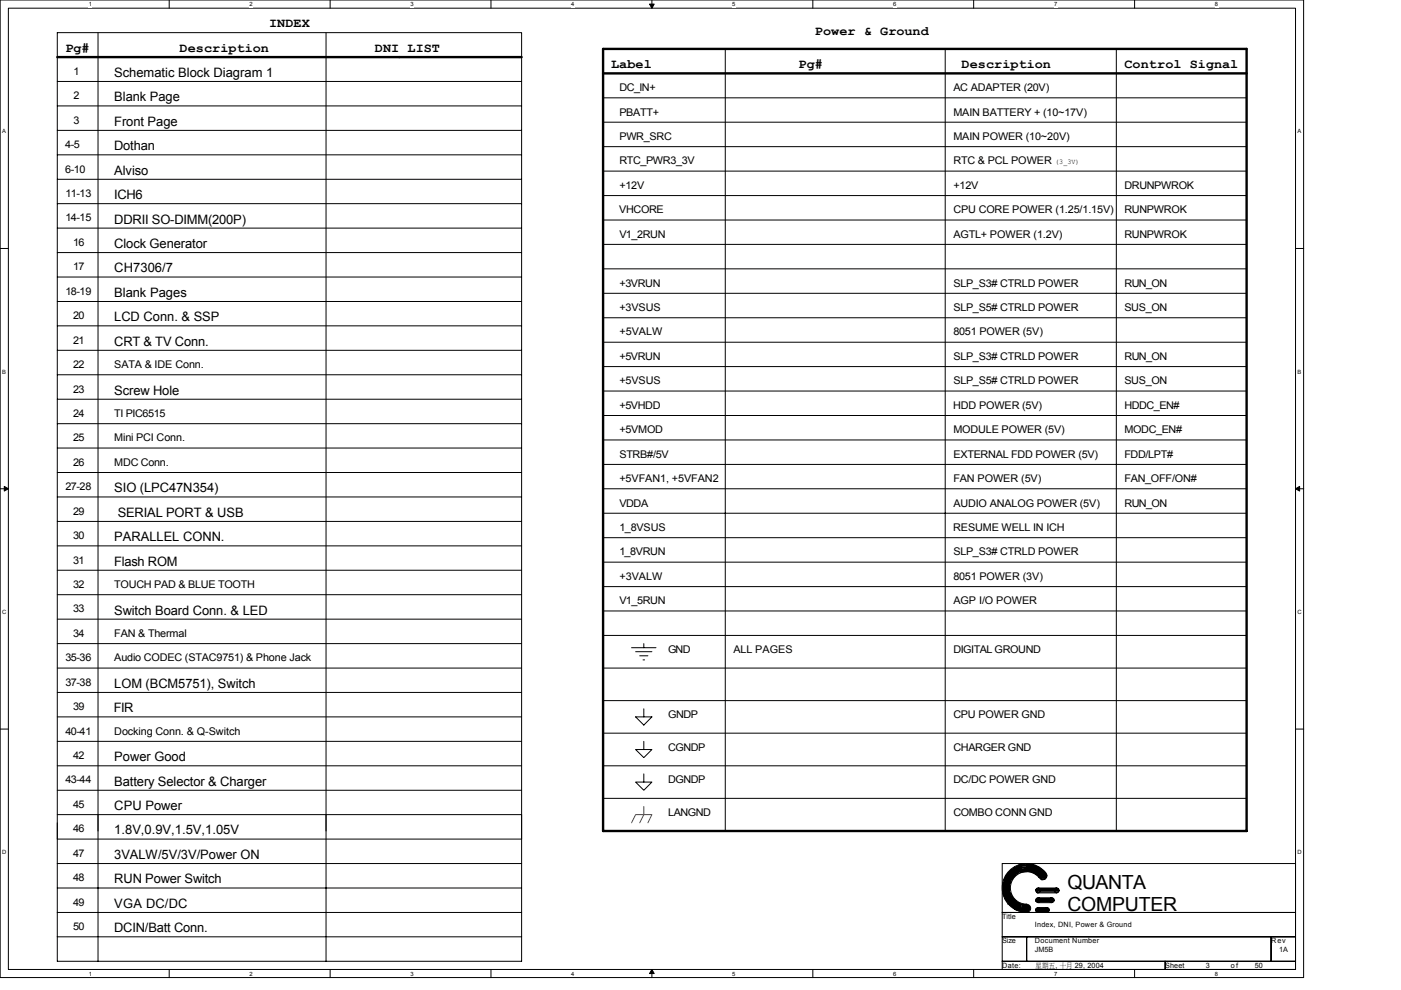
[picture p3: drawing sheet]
<svg xmlns="http://www.w3.org/2000/svg" width="297mm" height="210mm" viewBox="0 0 297 210" stroke-linecap="round" stroke-linejoin="round" font-family="sans-serif">
<defs><g id="words">
<g font-size="4.1">
<text x="226.3" y="188.5">QUANTA</text>
<text x="226.3" y="193.3">COMPUTER</text>
</g>
<g font-size="2.8">
<text x="57" y="5.8">INDEX</text>
<text x="13.9" y="10.9">Pg#</text>
<text x="38.1" y="10.9">Description</text>
<text x="79.5" y="10.9">DNI LIST</text>
<text x="172.8" y="7.5">Power &amp; Ground</text>
<text x="24.2" y="16.3">Schematic Block Diagram 1</text>
<text x="129.6" y="14.4">Label</text>
<text x="169.3" y="14.4">Pg#</text>
<text x="203.9" y="14.4">Description</text>
<text x="238.4" y="14.4">Control Signal</text>
<text x="24.2" y="21.5">Blank Page</text>
<text x="24.2" y="26.7">Front Page</text>
<text x="24.2" y="31.9">Dothan</text>
<text x="24.2" y="37">Alviso</text>
<text x="24.2" y="42.2">ICH6</text>
<text x="24.2" y="47.4">DDRII SO-DIMM(200P)</text>
<text x="24.2" y="52.6">Clock Generator</text>
<text x="24.2" y="57.8">CH7306/7</text>
<text x="24.2" y="62.9">Blank Pages</text>
<text x="24.2" y="68.1">LCD Conn. &amp; SSP</text>
<text x="24.2" y="73.3">CRT &amp; TV Conn.</text>
<text x="24.2" y="83.7">Screw Hole</text>
<text x="24.2" y="104.4">SIO (LPC47N354)</text>
<text x="25" y="109.6">SERIAL PORT &amp; USB</text>
<text x="24.2" y="114.7">PARALLEL CONN.</text>
<text x="24.2" y="119.9">Flash ROM</text>
<text x="24.2" y="130.3">Switch Board Conn. &amp; LED</text>
<text x="24.2" y="145.8">LOM (BCM5751), Switch</text>
<text x="24.2" y="151">FIR</text>
<text x="24.2" y="161.4">Power Good</text>
<text x="24.2" y="166.6">Battery Selector &amp; Charger</text>
<text x="24.2" y="171.7">CPU Power</text>
<text x="24.2" y="176.9">1.8V,0.9V,1.5V,1.05V</text>
<text x="24.2" y="182.1">3VALW/5V/3V/Power ON</text>
<text x="24.2" y="187.3">RUN Power Switch</text>
<text x="24.2" y="192.5">VGA DC/DC</text>
<text x="24.2" y="197.7">DCIN/Batt Conn.</text>
</g>
<g font-size="2.2">
<text x="15.6" y="15.9">1</text>
<text x="15.6" y="21">2</text>
<text x="131.3" y="19.3">DC_IN+</text>
<text x="202.1" y="19.3">AC ADAPTER (20V)</text>
<text x="15.6" y="26.2">3</text>
<text x="131.3" y="24.5">PBATT+</text>
<text x="131.3" y="29.7">PWR_SRC</text>
<text x="202.1" y="29.7">MAIN POWER (10~20V)</text>
<text x="202.1" y="24.5">MAIN BATTERY + (10~17V)</text>
<text x="13.8" y="31.4">4-5</text>
<text x="131.3" y="34.9">RTC_PWR3_3V</text>
<text x="202.1" y="34.9">RTC &amp; PCL POWER</text>
<text x="13.8" y="36.6">6-10</text>
<text x="13.9" y="41.8">11-13</text>
<text x="131.3" y="40">+12V</text>
<text x="202.1" y="40">+12V</text>
<text x="238.4" y="40">DRUNPWROK</text>
<text x="13.9" y="46.9">14-15</text>
<text x="131.3" y="45.2">VHCORE</text>
<text x="202.1" y="45.2">CPU CORE POWER (1.25/1.15V)</text>
<text x="238.4" y="45.2">RUNPWROK</text>
<text x="15.5" y="52.1">16</text>
<text x="131.3" y="50.4">V1_2RUN</text>
<text x="202.1" y="50.4">AGTL+ POWER (1.2V)</text>
<text x="238.4" y="50.4">RUNPWROK</text>
<text x="15.5" y="57.3">17</text>
<text x="13.9" y="62.5">18-19</text>
<text x="131.3" y="60.8">+3VRUN</text>
<text x="131.3" y="66">+3VSUS</text>
<text x="202.1" y="60.8">SLP_S3# CTRLD POWER</text>
<text x="202.1" y="66">SLP_S5# CTRLD POWER</text>
<text x="238.4" y="66">SUS_ON</text>
<text x="238.4" y="60.8">RUN_ON</text>
<text x="15.5" y="67.7">20</text>
<text x="131.3" y="71.1">+5VALW</text>
<text x="202.1" y="71.1">8051 POWER (5V)</text>
<text x="15.5" y="72.9">21</text>
<text x="131.3" y="76.3">+5VRUN</text>
<text x="202.1" y="76.3">SLP_S3# CTRLD POWER</text>
<text x="238.4" y="76.3">RUN_ON</text>
<text x="15.5" y="78">22</text>
<text x="15.5" y="83.2">23</text>
<text x="24.2" y="78">SATA &amp; IDE Conn.</text>
<text x="131.3" y="81.5">+5VSUS</text>
<text x="202.1" y="81.5">SLP_S5# CTRLD POWER</text>
<text x="238.4" y="81.5">SUS_ON</text>
<text x="15.5" y="88.4">24</text>
<text x="24.2" y="88.4">TI PIC6515</text>
<text x="131.3" y="86.7">+5VHDD</text>
<text x="202.1" y="86.7">HDD POWER (5V)</text>
<text x="238.4" y="86.7">HDDC_EN#</text>
<text x="15.5" y="93.6">25</text>
<text x="24.2" y="93.6">Mini PCI Conn.</text>
<text x="131.3" y="91.9">+5VMOD</text>
<text x="202.1" y="91.9">MODULE POWER (5V)</text>
<text x="238.4" y="91.9">MODC_EN#</text>
<text x="15.5" y="98.8">26</text>
<text x="24.2" y="98.8">MDC Conn.</text>
<text x="131.3" y="97">STRB#/5V</text>
<text x="202.1" y="97">EXTERNAL FDD POWER (5V)</text>
<text x="238.4" y="97">FDD/LPT#</text>
<text x="13.9" y="103.9">27-28</text>
<text x="131.3" y="107.4">VDDA</text>
<text x="131.3" y="102.2">+5VFAN1, +5VFAN2</text>
<text x="202.1" y="102.2">FAN POWER (5V)</text>
<text x="202.1" y="107.4">AUDIO ANALOG POWER (5V)</text>
<text x="238.4" y="107.4">RUN_ON</text>
<text x="238.4" y="102.2">FAN_OFF/ON#</text>
<text x="15.5" y="109.1">29</text>
<text x="131.3" y="112.6">1_8VSUS</text>
<text x="202.1" y="112.6">RESUME WELL IN ICH</text>
<text x="15.5" y="114.3">30</text>
<text x="15.5" y="119.5">31</text>
<text x="131.3" y="117.8">1_8VRUN</text>
<text x="202.1" y="117.8">SLP_S3# CTRLD POWER</text>
<text x="15.5" y="124.7">32</text>
<text x="24.2" y="124.7">TOUCH PAD &amp; BLUE TOOTH</text>
<text x="131.3" y="122.9">+3VALW</text>
<text x="202.1" y="122.9">8051 POWER (3V)</text>
<text x="15.5" y="129.9">33</text>
<text x="131.3" y="128.1">V1_5RUN</text>
<text x="202.1" y="128.1">AGP I/O POWER</text>
<text x="15.5" y="135">34</text>
<text x="24.2" y="135">FAN &amp; Thermal</text>
<text x="13.9" y="140.2">35-36</text>
<text x="24.2" y="140.2">Audio CODEC (STAC9751) &amp; Phone Jack</text>
<text x="141.7" y="138.5">GND</text>
<text x="155.5" y="138.5">ALL PAGES</text>
<text x="202.1" y="138.5">DIGITAL GROUND</text>
<text x="13.9" y="145.4">37-38</text>
<text x="13.9" y="155.8">40-41</text>
<text x="15.5" y="150.6">39</text>
<text x="24.2" y="155.8">Docking Conn. &amp; Q-Switch</text>
<text x="141.6" y="152.3">GNDP</text>
<text x="202.1" y="152.3">CPU POWER GND</text>
<text x="15.5" y="161">42</text>
<text x="141.6" y="159.2">CGNDP</text>
<text x="202.1" y="159.2">CHARGER GND</text>
<text x="13.9" y="166.1">43-44</text>
<text x="141.6" y="166.1">DGNDP</text>
<text x="202.1" y="166.1">DC/DC POWER GND</text>
<text x="15.5" y="171.3">45</text>
<text x="141.7" y="173">LANGND</text>
<text x="202.1" y="173">COMBO CONN GND</text>
<text x="15.5" y="176.5">46</text>
<text x="15.5" y="181.7">47</text>
<text x="15.5" y="186.9">48</text>
<text x="15.5" y="192">49</text>
<text x="15.5" y="197.2">50</text>
</g>
<g font-size="1.5">
<text x="223.7" y="34.7">(3_3V)</text>
<text x="212.5" y="194.9">Title</text>
<text x="219.4" y="196.6">Index, DNI, Power &amp; Ground</text>
<text x="212.5" y="200">Size</text>
<text x="219.4" y="200">Document Number</text>
<text x="219.4" y="201.8">JM5B</text>
<text x="269.5" y="200">Rev</text>
<text x="271.2" y="201.8">1A</text>
<text x="212.5" y="205.2">Date:</text>
<text x="219.6" y="205.2">星期五, 十月 29, 2004</text>
<text x="247" y="205.2">Sheet</text>
<text x="255.7" y="205.2">3</text>
<text x="261" y="205.2">of</text>
<text x="266" y="205.2">50</text>
</g>
<g font-size="1.2">
<text x="18.8" y="1.3">1</text>
<text x="52.9" y="1.3">2</text>
<text x="87" y="1.3">3</text>
<text x="121.1" y="1.3">4</text>
<text x="155.3" y="1.3">5</text>
<text x="189.4" y="1.3">6</text>
<text x="223.5" y="1.3">7</text>
<text x="257.6" y="1.3">8</text>
<text x=".5" y="28.3">A</text>
<text x="275.1" y="28.3">A</text>
<text x=".5" y="79.2">B</text>
<text x="275.1" y="79.2">B</text>
<text x=".5" y="130.2">C</text>
<text x="275.1" y="130.2">C</text>
<text x=".5" y="181.1">D</text>
<text x="275.1" y="181.1">D</text>
<text x="18.8" y="206.8">1</text>
<text x="52.9" y="206.8">2</text>
<text x="87" y="206.8">3</text>
<text x="121.1" y="206.8">4</text>
<text x="155.3" y="206.8">5</text>
<text x="189.4" y="206.8">6</text>
<text x="223.5" y="206.8">7</text>
<text x="257.6" y="206.8">8</text>
</g>
</g></defs>
<path d="M0 0h276.4v207.3h-276.4zM1.8 1.7h272.9v203.8h-272.9z" fill="none" stroke="#000" stroke-width=".21"/>
<g fill="#fff">
<path d="M18.8 .2h.7v1.4h-.7z"/>
<path d="M18.8 205.7h.7v1.4h-.7z"/>
</g>
<path d="M35.9 0v1.7M35.9 205.5v1.8" fill="none" stroke="#000" stroke-width=".21"/>
<g fill="#fff">
<path d="M52.9 .2h.7v1.4h-.7z"/>
<path d="M52.9 205.7h.7v1.4h-.7z"/>
</g>
<path d="M70 0v1.7M70 205.5v1.8" fill="none" stroke="#000" stroke-width=".21"/>
<g fill="#fff">
<path d="M87 .2h.7v1.4h-.7z"/>
<path d="M87 205.7h.7v1.4h-.7z"/>
</g>
<path d="M104.1 0v1.7M104.1 205.5v1.8" fill="none" stroke="#000" stroke-width=".21"/>
<g fill="#fff">
<path d="M121.1 .2h.7v1.4h-.7z"/>
<path d="M121.1 205.7h.7v1.4h-.7z"/>
</g>
<path d="M138.2 0v1.7M138.2 205.5v1.8" fill="none" stroke="#000" stroke-width=".21"/>
<path d="M137.7 .9h1l-.5 .8zM138.2 205.5l.5 .9h-1z" fill="#000" stroke="#000" stroke-width=".21"/>
<g fill="#fff">
<path d="M155.3 .2h.6v1.4h-.6z"/>
<path d="M155.3 205.7h.6v1.4h-.6z"/>
</g>
<path d="M172.3 0v1.7M172.3 205.5v1.8" fill="none" stroke="#000" stroke-width=".21"/>
<g fill="#fff">
<path d="M189.4 .2h.6v1.4h-.6z"/>
<path d="M189.4 205.7h.6v1.4h-.6z"/>
</g>
<path d="M206.4 0v1.7M206.4 205.5v1.8" fill="none" stroke="#000" stroke-width=".21"/>
<g fill="#fff">
<path d="M223.5 .2h.6v1.4h-.6z"/>
<path d="M223.5 205.7h.6v1.4h-.6z"/>
</g>
<path d="M240.6 0v1.7M240.6 205.5v1.8" fill="none" stroke="#000" stroke-width=".21"/>
<g fill="#fff">
<path d="M257.6 .2h.7v1.4h-.7z"/>
<path d="M257.6 205.7h.7v1.4h-.7z"/>
<path d="M.5 27.2h.8v1.4h-.8z"/>
<path d="M275.1 27.2h.8v1.4h-.8z"/>
<path d="M.5 78.1h.8v1.4h-.8z"/>
<path d="M275.1 78.1h.8v1.4h-.8z"/>
</g>
<path d="M0 52.7h1.8M274.7 52.7h1.7" fill="none" stroke="#000" stroke-width=".21"/>
<g fill="#fff">
<path d="M.5 129.1h.8v1.4h-.8z"/>
<path d="M275.1 129.1h.9v1.4h-.9z"/>
</g>
<path d="M0 103.6h1.8M274.7 103.6h1.7" fill="none" stroke="#000" stroke-width=".21"/>
<path d="M.9 103.1l.9 .5-.9 .5zM274.7 103.6l.8-.5v1z" fill="#000" stroke="#000" stroke-width=".21"/>
<g fill="#fff">
<path d="M.5 180h.8v1.4h-.8z"/>
<path d="M275.1 180h.9v1.4h-.9z"/>
</g>
<g fill="none" stroke="#000" stroke-width=".21">
<path d="M12.1 17.3h98.5M20.8 6.9v196.9M69.1 6.9v196.9M153.8 10.4v165.8M200.4 10.4v165.8M236.7 10.4v165.8M12.1 38h98.5M12.1 32.8h98.5M12.1 27.6h98.5M12.1 22.5h98.5M127.9 20.7h136.4M127.9 25.9h136.4"/>
<path d="M127.9 31.1h136.4M127.9 36.3h136.4M12.1 53.6h98.5M12.1 58.7h98.5M12.1 48.4h98.5M12.1 43.2h98.5M127.9 41.5h136.4M127.9 46.7h136.4M127.9 51.8h136.4M127.9 57h136.4M12.1 79.5h98.5M12.1 74.3h98.5"/>
<path d="M12.1 69.1h98.5M12.1 63.9h98.5M127.9 77.7h136.4M127.9 67.4h136.4M127.9 72.6h136.4M127.9 62.2h136.4M12.1 95h98.5M12.1 84.6h98.5M12.1 89.8h98.5M127.9 93.3h136.4M127.9 82.9h136.4M127.9 88.1h136.4"/>
<path d="M127.9 98.5h136.4M12.1 115.7h98.5M12.1 105.4h98.5M12.1 100.2h98.5M12.1 110.6h98.5M127.9 114h136.4M127.9 108.8h136.4M127.9 103.6h136.4M127.9 119.2h136.4M12.1 120.9h98.5M12.1 131.3h98.5M12.1 136.5h98.5"/>
<path d="M12.1 126.1h98.5M127.9 124.4h136.4M127.9 129.5h136.4M127.9 134.7h136.4M133.9 137.3h5.2M134.8 138.2h3.4M135.6 139h1.8M136.3 139.9h.4M136.5 136.5v.8M0 154.6h1.8M12.1 141.6h98.5M12.1 146.8h98.5"/>
<path d="M12.1 152h98.5M12.1 157.2h98.5M127.9 141.6h136.4M127.9 148.5h136.4M127.9 155.4h136.4M134.8 158.9h3.4l-1.7 1.7zM134.8 152h3.4l-1.7 1.7zM136.5 150.3v1.7M136.5 157.2v1.7M274.7 154.6h1.7M12.1 172.7h98.5v31.1h-98.5v-196.9h98.5v171h-98.5M12.1 162.4h98.5"/>
<path d="M12.1 167.6h98.5M127.9 162.4h136.4M127.9 169.3h136.4M134.8 165.8h3.4l-1.7 1.8zM136.5 164.1v1.7M12.1 193.5h98.5M12.1 188.3h98.5M12.1 183.1h98.5M12.1 198.6h98.5M212.5 183.1h62.2v10.4h-62.2zM212.5 193.5h62.2v5.1h-62.2zM212.5 198.6h5.2v5.2h-5.2z"/>
<path d="M212.7 187.1v2.4l.1 .5v-3.5l.2-.3v4.3l.2 .2v-4.8l.2-.4v5.5l.1 .2v-5.9l.2-.1v6.5M214.2 184.5v2.9l.2-.5v-2.4l.2-.2v2.2l.1-.1v-2.3l.2-.1v2l.2-.1v-2.1h.2v1.9l.1-.2v-1.7l.2-.2v1.7l.2-.1v-1.6l.1-.2v1.8M216.3 183.8a4.7 4.7 0 0 1 5.4 2.2M216.3 184.5a4 4 0 0 1 4.8 1.7M216.3 184.3a4.2 4.2 0 0 1 5.1 2.1M216.3 184.2a4.3 4.3 0 0 1 5.2 2.2M216.3 184a4.5 4.5 0 0 1 5.2 2.1M216.3 183.5a4.9 4.9 0 0 1 5.7 2.2M216.3 183.3v1.7l-.2-.2v-1.4zM216.3 191.6v1.5h-.2v-1.5l-.2-.2v1.7l-.1-.2v-1.5l-.2-.2v1.7h-.2v-1.9l-.1-.1v1.9h-.2v-2.1l-.2-.2v2.1l-.2-.2v-2l-.1-.4v2.2l-.2-.1v-2.4l-.2-.4v2.6h-.1v-7.1l-.2 .2v6.7M216.3 191.7h.2v1.4h.1v-1.4h.2v1.6h-.3l.5-1.6M216.3 184.9a3.6 3.6 0 0 1 4.5 1.7"/>
<path d="M216.3 184.7a3.8 3.8 0 0 1 4.7 1.8M216.4 183.6a4.8 4.8 0 0 1 5.5 2.3M216.5 183.4v1.4M217 191.7h.1M217 191.7v1.6l.2-.2v-1.4l.1 .4v1.2h.2v-1.4h.2v1.4h.1v-1.4h.2v1.4l.2-.2v-1l.2 .1v.7M217.7 183.1l-1.6 .2M217.7 184.8l-1.3 .2M217.7 198.6h51.8v5.2h-51.8zM219.7 188.4h4.7v.2h-4.8v.2h5l-.2 .2h-4.7l.2 .1M219.7 192.6h2.6v.2h-2.7v.1h2.9l-.2 .2h-2.7l.3 .2h2.4M219.7 190.5h3.7v.2h-3.7l-.1 .2h3.9l-.1 .1h-3.8l.3 .2h3.3M219.9 189.1h.1"/>
<path d="M219.9 189.1h4.5M220.1 192.4h1.9M220.1 193.5h1.9M220.1 191.4h2.9M220.1 190.4h2.9M220.1 189.3h4M220.1 188.3h4M220.3 186.1a3.4 3.4 0 0 0-5.8 .7 3.4 3.4 0 0 0 3.2 4.9M221.7 185a5.2 5.2 0 0 0-8.7 1 5.2 5.2 0 0 0 4.7 7.4M269.5 198.6h5.2v5.2h-5.2zM212.5 203.8h34.5v1.7h-34.5zM247 203.8h27.7v1.7h-27.7z"/>
<circle cx="217.7" cy="192.6" r=".86"/>
<circle cx="220.1" cy="190.9" r=".51"/>
<circle cx="220.1" cy="192.9" r=".51"/>
<circle cx="220.1" cy="188.8" r=".51"/>
<circle cx="221.1" cy="185.7" r=".85"/>
<circle cx="222" cy="192.9" r=".51"/>
<circle cx="223" cy="190.9" r=".51"/>
<circle cx="224" cy="188.8" r=".51"/>
</g>
<path d="M136.5 171v1.7" fill="none" stroke="#800040" stroke-width=".21"/>
<path d="M133.9 174.5l.9-1.8h3.4l-.8 1.8M136.5 172.7l-.9 1.8" fill="none" stroke="#f00" stroke-width=".21"/>
<path d="M12.1 12.1h98.5M127.9 10.4h136.4v165.8h-136.4zM127.9 15.6h136.4" fill="none" stroke="#000" stroke-width=".51"/>
<use href="#words"/>
</svg>
